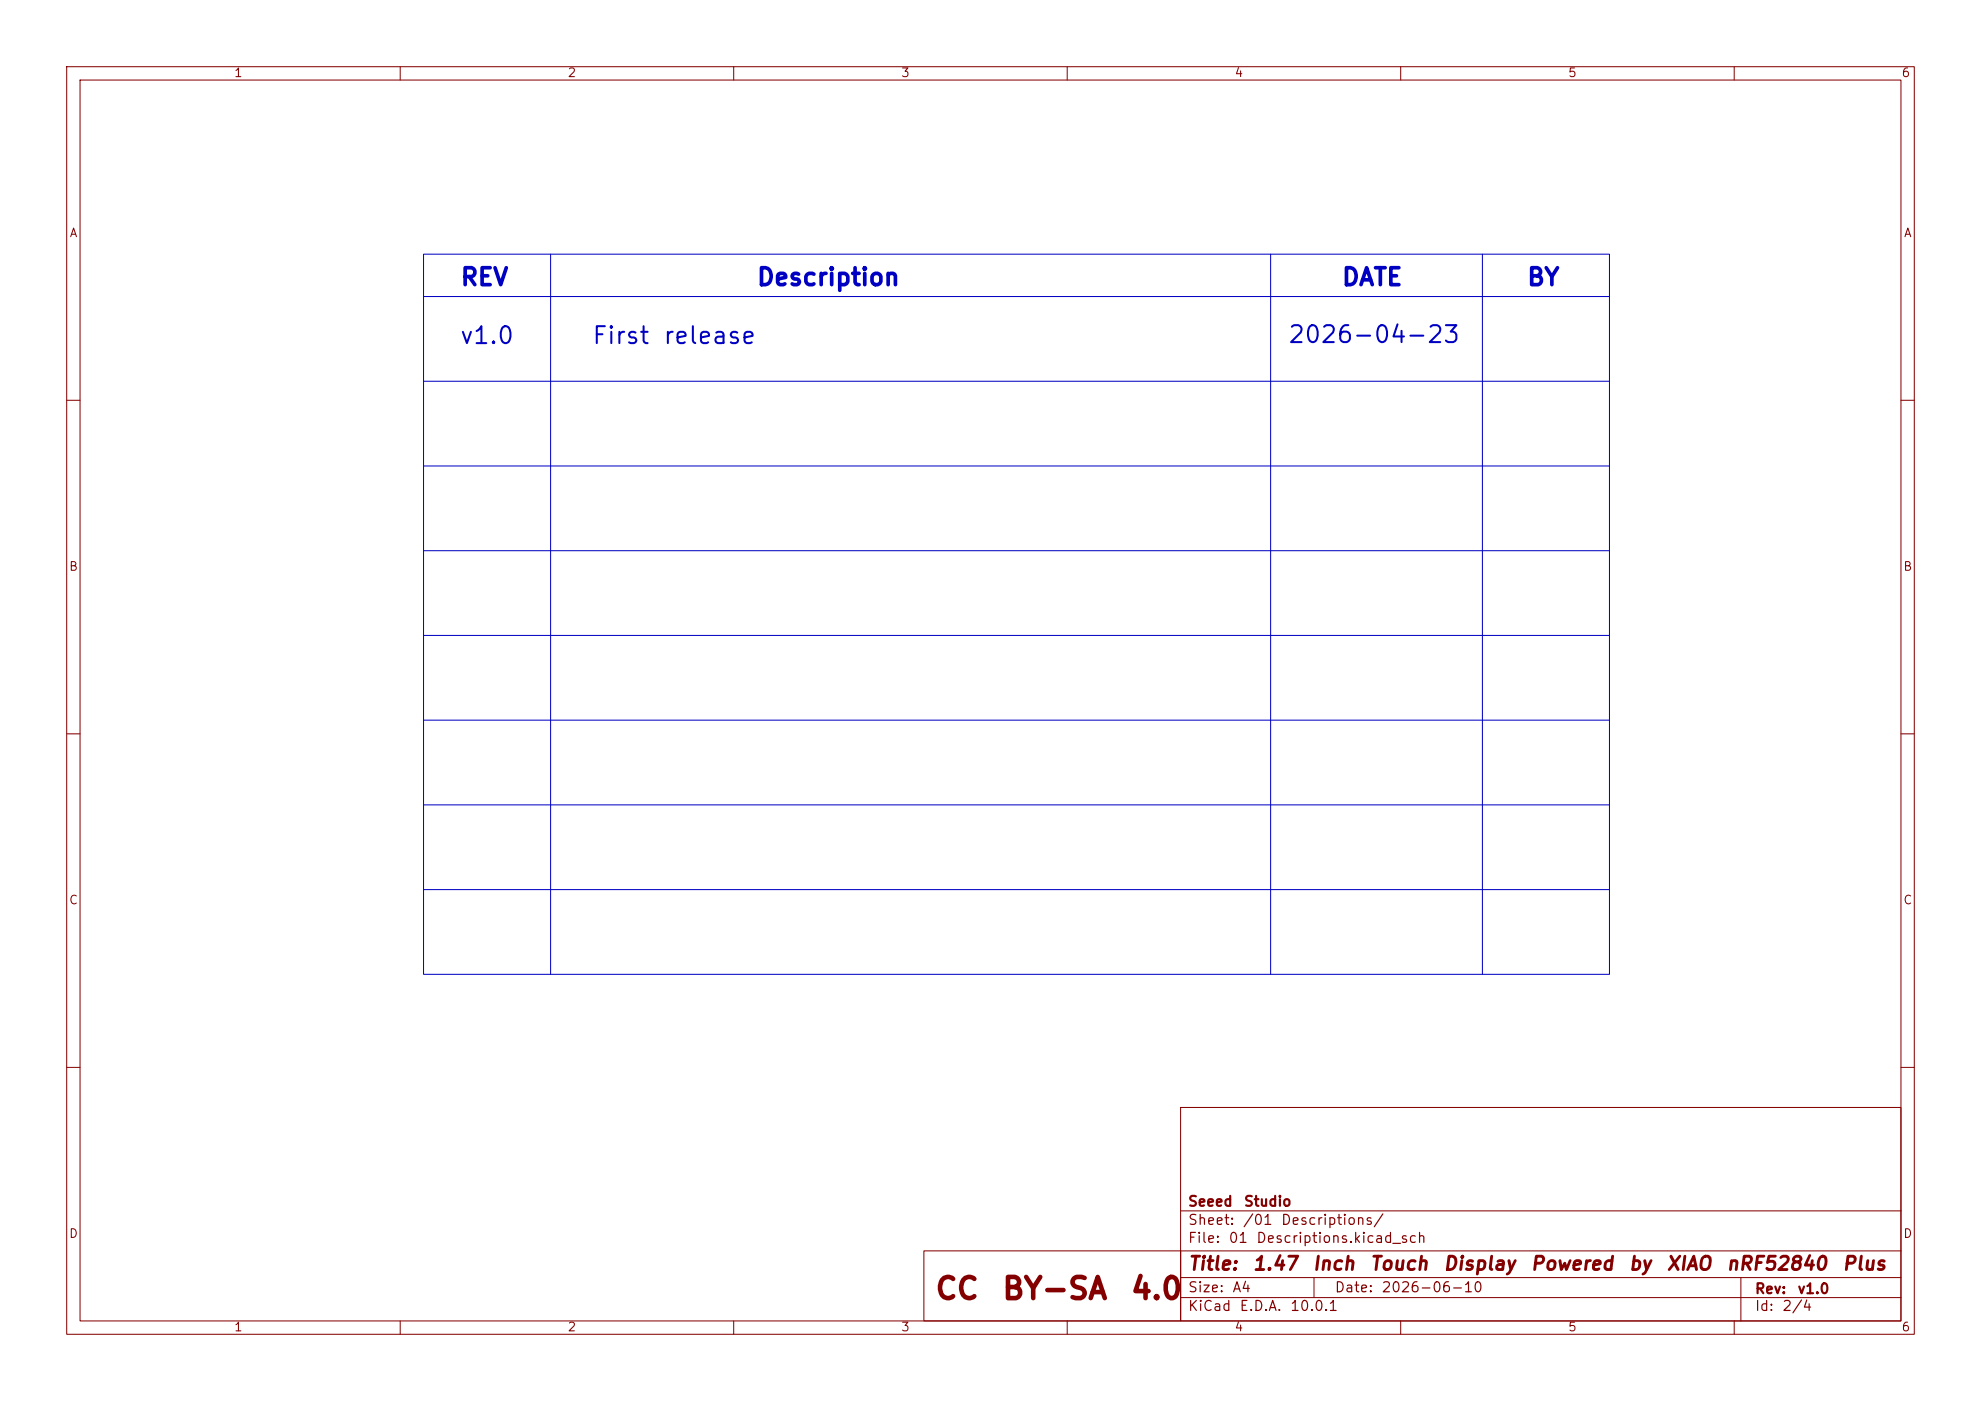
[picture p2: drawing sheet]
<svg xmlns="http://www.w3.org/2000/svg" width="297mm" height="210mm" viewBox="0 0 297 210" stroke-linecap="round" stroke-linejoin="round" font-family="sans-serif">
<defs><g id="words">
<g font-size="3.2" fill="#840000">
<text x="140" y="195.5">CC</text>
<text x="150.1" y="195.5">BY-SA</text>
<text x="169.3" y="195.5">4.0</text>
</g>
<g font-size="2.5" fill="#0000c2">
<text x="68.9" y="43.4">REV</text>
<text x="113.3" y="43.4">Description</text>
<text x="201" y="43.4">DATE</text>
<text x="228.8" y="43.4">BY</text>
<text x="68.8" y="52.2">v1.0</text>
<text x="88.6" y="52.2">First</text>
<text x="99.3" y="52.2">release</text>
<text x="192.9" y="52">2026-04-23</text>
</g>
<g font-size="2" fill="#840000">
<text x="178" y="190.9">Title:</text>
<text x="187.7" y="190.9">1.47</text>
<text x="196.6" y="190.9">Inch</text>
<text x="205.3" y="190.9">Touch</text>
<text x="216.2" y="190.9">Display</text>
<text x="229.3" y="190.9">Powered</text>
<text x="244" y="190.9">by</text>
<text x="249.7" y="190.9">XIAO</text>
<text x="258.7" y="190.9">nRF52840</text>
<text x="276.1" y="190.9">Plus</text>
</g>
<g font-size="1.5" fill="#840000">
<text x="178" y="184">Sheet:</text>
<text x="178" y="181.2">Seeed</text>
<text x="186.2" y="184">/01</text>
<text x="186.4" y="181.2">Studio</text>
<text x="192" y="184">Descriptions/</text>
<text x="178" y="186.7">File:</text>
<text x="184.1" y="186.7">01</text>
<text x="188.2" y="186.7">Descriptions.kicad_sch</text>
<text x="178" y="196.9">KiCad</text>
<text x="178" y="194.1">Size:</text>
<text x="184.7" y="194.1">A4</text>
<text x="185.7" y="196.9">E.D.A.</text>
<text x="193.3" y="196.9">10.0.1</text>
<text x="200" y="194.1">Date:</text>
<text x="207" y="194.1">2026-06-10</text>
<text x="263" y="194.3">Rev:</text>
<text x="263" y="196.9">Id:</text>
<text x="267.1" y="196.9">2/4</text>
<text x="269.4" y="194.3">v1.0</text>
</g>
<g font-size="1.3" fill="#840000">
<text x="35" y="11.9">1</text>
<text x="85" y="11.9">2</text>
<text x="135" y="11.9">3</text>
<text x="185" y="11.9">4</text>
<text x="235" y="11.9">5</text>
<text x="285" y="11.9">6</text>
<text x="10.3" y="35.9">A</text>
<text x="285.3" y="35.9">A</text>
<text x="10.3" y="85.9">B</text>
<text x="285.3" y="85.9">B</text>
<text x="10.3" y="135.9">C</text>
<text x="285.3" y="135.9">C</text>
<text x="10.3" y="185.9">D</text>
<text x="285.3" y="185.9">D</text>
<text x="35" y="199.9">1</text>
<text x="85" y="199.9">2</text>
<text x="135" y="199.9">3</text>
<text x="185" y="199.9">4</text>
<text x="235" y="199.9">5</text>
<text x="285" y="199.9">6</text>
</g>
</g></defs>
<g fill="none" stroke="#840000" stroke-width=".15">
<path d="M10 10h277v190h-277zM12 12h273v186h-273zM60 10v2M110 10v2M160 10v2M210 10v2M260 10v2M10 60h2M285 60h2M10 110h2M285 110h2M10 160h2"/>
<path d="M177 166h108v32h-108zM285 160h2M60 198v2M110 198v2M138.5 187.5h38.5v10.5h-38.5zM160 198v2M177 194.5h108M177 191.5h108M177 187.5h108M177 181.5h108M197 191.5v3M210 198v2"/>
<path d="M260 198v2M261 191.5v6.5"/>
</g>
<path d="M63.5 38.1h177.8v108h-177.8zM82.5 38.1v108M190.5 38.1v108M222.2 38.1v108M63.5 44.5h177.8M63.5 57.2h177.8M63.5 69.9h177.8M63.5 82.6h177.8M63.5 95.3h177.8M63.5 108h177.8M63.5 120.7h177.8M63.5 133.4h177.8" fill="none" stroke="#0000c2" stroke-width=".15"/>
<use href="#words"/>
</svg>
